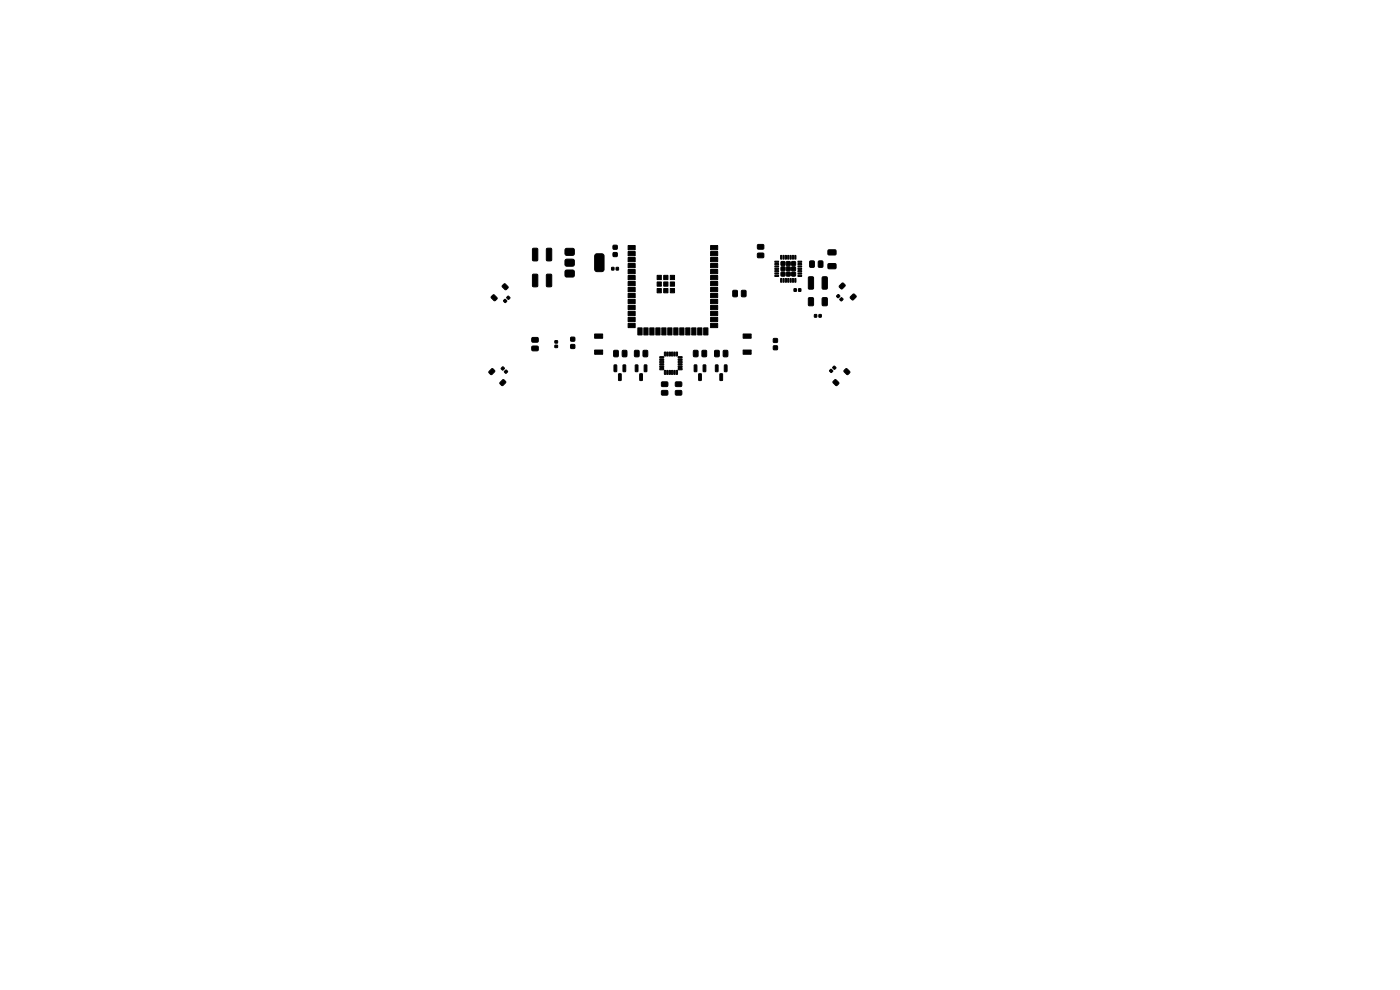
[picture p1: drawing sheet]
<svg xmlns="http://www.w3.org/2000/svg" width="297mm" height="210mm" viewBox="0 0 297 210" stroke-linecap="round" stroke-linejoin="round" font-family="sans-serif">
<g fill="#000" stroke="#000" stroke-width=".21">
<path d="M113 52.7l.8-.1 .3 .2v2.3l-.2 .2h-.7l-.2-.1zM116 52.7l.8-.1 .2 .2 .1 2.3-.2 .2h-.8l-.2-.1zM119.9 52.8l.3-.1h1.5l.1 .3v1l-.3 .2-1.5-.1-.2-.3zM119.9 55.1l.3-.1h1.5l.1 .3v1l-.3 .2-1.5-.1-.2-.3zM120 57.3h1.7l.1 .4v.9l-.3 .2-1.5-.1-.2-.3 .1-.9zM126.3 54l.2-.2h1.1l.5 .3 .1 3-.3 .5h-1.4l-.3-.2v-3.1zM129.8 56.7h.4v.6h-.4zM130.1 53.6h.8v.8h-.8zM130.1 52.1h.8v.7h-.8zM130.7 56.7h.5v.6h-.5zM133.2 52.1h1.6v.9h-1.6zM133.2 53.4h1.6v.9h-1.6z"/>
<path d="M133.2 54.6h1.6v.9h-1.6zM133.2 55.9h1.6v.9h-1.6zM133.2 57.2h1.6v.9h-1.6zM133.2 58.4h1.6v.9h-1.6zM139.4 58.4h.9v.9h-.9zM139.4 59.8h.9v.9h-.9zM140.8 58.4h.9v.9h-.9zM140.8 59.8h.9v.9h-.9zM142.2 58.4h.9v.9h-.9zM142.2 59.8h.9v.9h-.9zM150.8 58.4h1.4v.9h-1.4zM150.8 57.2h1.4v.9h-1.4z"/>
<path d="M150.8 55.9h1.4v.9h-1.4zM150.8 54.6h1.4v.9h-1.4zM150.8 53.4h1.4v.9h-1.4zM150.8 52.1h1.4v.9h-1.4zM160.7 51.9h1.2l.2 .2-.1 .6-.2 .2h-1l-.1-.3zM160.7 53.7h1.2l.2 .2-.1 .6-.2 .2h-1l-.1-.3zM164.4 55.4h.7l.1 .2h-.8zM164.4 55.9h.7l.1 .2h-.8zM164.4 56.4h.7l.1 .2h-.8zM164.4 56.9h.7l.1 .2h-.8zM164.4 57.4h.7l.1 .2h-.8zM164.4 57.9h.7l.1 .2h-.8z"/>
<path d="M164.4 58.4h.7l.1 .2h-.8zM165.6 59.1h.2v.8l-.2-.1zM165.6 54.2h.2v.8l-.2-.1zM165.7 57.8h.8v.7h-.8zM165.7 56.6h.8v.8h-.8zM165.7 55.5h.8v.8h-.8zM166.1 59.1h.2v.8l-.2-.1zM166.1 54.2h.2v.8l-.2-.1zM166.6 59.1h.2v.8l-.2-.1zM166.6 54.2h.2v.8l-.2-.1zM166.8 57.8h.8v.7h-.8zM166.8 56.6h.8v.8h-.8z"/>
<path d="M166.8 55.5h.8v.8h-.8zM167.1 59.1h.2v.8l-.2-.1zM167.1 54.2h.2v.8l-.2-.1zM167.6 59.1h.2v.8l-.2-.1zM167.6 54.2h.2v.8l-.2-.1zM168 57.8h.7v.7h-.7zM168 56.6h.7v.8h-.7zM168 55.5h.7v.8h-.7zM168.1 59.1h.2v.8l-.2-.1zM168.1 54.2h.2v.8l-.2-.1zM168.6 59.1h.2v.8l-.2-.1zM168.6 54.2h.2v.8l-.2-.1z"/>
<path d="M169.3 58.4h.7l.1 .2h-.8zM169.3 57.9h.7l.1 .2h-.8zM169.3 57.4h.7l.1 .2h-.8zM169.3 56.9h.7l.1 .2h-.8zM169.3 56.4h.7l.1 .2h-.8zM169.3 55.9h.7l.1 .2h-.8zM169.3 55.4h.7l.1 .2h-.8zM171.8 55.4l.7-.1 .3 .2v1l-.2 .2h-.6l-.2-.1zM173.6 55.4l.7-.1 .3 .2v1l-.2 .2h-.6l-.2-.1zM175.7 53h1.5l.2 .2v.7l-.3 .2h-1.3l-.2-.2zM175.7 56l1.5-.1 .2 .3v.7l-.3 .1h-1.3l-.2-.2zM104.6 62.6h.3l.6 .6-.5 .6h-.2l-.6-.7z"/>
<path d="M103.7 78.8l.7-.6 .6 .5-.8 .8-.5-.4zM106.9 60.2h.3l.6 .7-.4 .6-.3-.1-.6-.6zM106.6 77.8h.2l.2 .3-.4 .4-.3-.3zM106.8 63.7l.4-.2 .3 .4-.4 .3zM107 78.8l.4-.3 .3 .3-.4 .4-.3-.2zM107.5 63l.4-.2 .3 .4-.4 .3zM112.9 73.5l1.1-.1 .2 .3v.6l-.3 .1h-.9l-.2-.2zM112.9 71.6h1.1l.2 .2v.6l-.3 .2h-.9l-.2-.2zM113 58.2h.8l.3 .1v2.3l-.2 .2-.7 .1-.2-.2zM116 58.2h.8l.2 .1 .1 2.3-.2 .2-.8 .1-.2-.2zM117.7 73.2h.6v.5h-.6zM117.7 72.3h.6v.5h-.6z"/>
<path d="M121.1 71.6h.8v.7h-.8zM121.1 73.1h.8v.8h-.8zM126.2 74.3h1.6v.8h-1.6zM126.2 70.9h1.6v.8h-1.6zM130.2 74.4l.7-.1 .3 .2v.9l-.2 .3h-.6l-.2-.2zM130.3 77.4l.5 .1v1.4l-.5-.1zM131.2 79.3l.6 .1-.1 1.3-.5-.1zM132.1 74.4l.7-.1 .2 .2v.9l-.1 .3h-.7l-.2-.2zM132.2 77.4l.5 .1v1.4l-.5-.1zM133.2 59.7h1.6v.9h-1.6zM133.2 61h1.6v.9h-1.6zM133.2 62.3h1.6v.8h-1.6z"/>
<path d="M133.2 63.5h1.6v.9h-1.6zM133.2 64.8h1.6v.9h-1.6zM133.2 66.1h1.6v.9h-1.6zM133.2 67.3h1.6v.9h-1.6zM134.6 74.4l.7-.1 .3 .2v.9l-.2 .3h-.6l-.2-.2zM133.2 68.6h1.6v.9h-1.6zM134.8 77.4l.5 .1v1.4l-.5-.1zM135.3 69.6h.9v1.4h-.9zM135.7 79.3l.6 .1-.1 1.3-.5-.1zM136.5 74.4l.7-.1 .2 .2v.9l-.1 .3h-.7l-.2-.2zM136.6 69.6h.9v1.4h-.9zM136.7 77.4l.5 .1v1.4l-.5-.1z"/>
<path d="M137.9 69.6h.9v1.4h-.9zM139.1 69.6h.9v1.4h-.9zM139.4 61.2h.9v.9h-.9zM140 75.7h.8v.2h-.8zM140 76.2h.8v.2h-.8zM140 76.7h.8v.2h-.8zM140 77.2h.8v.2h-.8zM140 77.7h.8v.2h-.8zM140 78.2h.8v.2h-.8zM140.4 69.6h.9v1.4h-.9zM140.8 61.2h.9v.9h-.9zM141 74.7h.2v.8h-.3z"/>
<path d="M141 78.6h.2v.8h-.3zM141.5 74.7h.2v.8h-.3zM141.5 78.6h.2v.8h-.3zM141.7 69.6h.9v1.4h-.9zM142 74.7h.2v.8h-.3zM142 78.6h.2v.8h-.3zM142.2 61.2h.9v.9h-.9zM142.5 74.7h.2v.8h-.3zM142.5 78.6h.2v.8h-.3zM142.9 69.6h.9v1.4h-.9zM143 74.7h.2v.8h-.3zM143 78.6h.2v.8h-.3z"/>
<path d="M143.5 74.7h.2v.8h-.3zM143.5 78.6h.2v.8h-.3zM143.9 78.2h.8v.2h-.8zM143.9 77.7h.8v.2h-.8zM143.9 77.2h.8v.2h-.8zM143.9 76.7h.8v.2h-.8zM143.9 76.2h.8v.2h-.8zM143.9 75.7h.8v.2h-.8zM144.2 69.6h.9v1.4h-.9zM145.5 69.6h.9v1.4h-.9zM146.7 69.6h.9v1.4h-.9zM147.1 74.4l.8-.1 .2 .2v.9l-.2 .3h-.6l-.2-.2z"/>
<path d="M147.3 77.4l.5 .1v1.4l-.5-.1zM148 69.6h.9v1.4h-.9zM148.2 79.3l.6 .1-.1 1.3-.5-.1zM149 74.4l.7-.1 .2 .2v.9l-.1 .3h-.6l-.3-.2zM149.3 69.6h.9v1.4h-.9zM149.2 77.4l.5 .1v1.4l-.5-.1zM150.8 68.6h1.4v.9h-1.4zM150.8 67.3h1.4v.9h-1.4zM150.8 66.1h1.4v.9h-1.4zM150.8 64.8h1.4v.9h-1.4zM150.8 63.5h1.4v.9h-1.4zM150.8 62.3h1.4v.8h-1.4z"/>
<path d="M150.8 61h1.4v.9h-1.4zM150.8 59.7h1.4v.9h-1.4zM151.6 74.4l.7-.1 .3 .2v.9l-.2 .3h-.6l-.2-.2zM151.8 77.4l.5 .1v1.4l-.5-.1zM152.7 79.3l.6 .1-.1 1.3-.5-.1zM153.5 74.4l.7-.1 .2 .2v.9l-.1 .3h-.7l-.2-.2zM153.7 77.4l.5 .1v1.4l-.5-.1zM155.5 61.6h.7l.2 .1 .1 1-.2 .3h-.6l-.2-.2zM157.3 61.6h.7l.3 .1v1l-.2 .3h-.6l-.2-.2zM157.6 74.3h1.7v.8h-1.7zM157.6 70.9h1.7v.8h-1.7zM164.1 71.8h.8v.8h-.8z"/>
<path d="M164.1 73.4h.8v.8h-.8zM168.5 61.3h.4v.5h-.4zM169.4 61.3h.5v.5h-.5zM171.5 63.2l.8-.1 .3 .2v1.3l-.2 .3h-.7l-.2-.2zM171.5 58.8l.8-.1 .3 .2v2.2l-.2 .2h-.7l-.2-.1zM172.8 66.7h.5v.6h-.5zM173.7 66.7h.5v.6h-.5zM174.5 63.2l.8-.1 .2 .2v1.3l-.1 .3h-.8l-.2-.2zM174.5 58.8l.8-.1 .2 .2v2.2l-.1 .2h-.8l-.2-.1zM176 78.6l.4-.3 .3 .5-.4 .2zM176.7 77.9l.3-.2 .3 .4-.3 .2zM177.5 62.7l.3-.2 .4 .3-.4 .4-.3-.3z"/>
<path d="M178.2 63.4l.3-.3 .4 .4-.4 .4-.3-.3zM178.6 60.1h.3l.4 .5-.7 .7-.6-.5zM179.1 78.6l.5-.4 .7 .6v.2l-.6 .5-.6-.6zM180.9 62.4h.4l.3 .5-.7 .7-.5-.5zM106.6 80.6h.3l.4 .5-.7 .7-.6-.5zM140.4 82.9l1.1-.1 .2 .3v.6l-.2 .1h-1l-.2-.2zM140.4 81.1l1.1-.1 .2 .2v.7l-.2 .1h-1l-.2-.2zM143.3 82.9l1.2-.1 .1 .3v.6l-.2 .1h-1l-.2-.2zM143.3 81.1l1.2-.1 .1 .2v.7l-.2 .1h-1l-.2-.2zM177.1 80.6h.3l.6 .6-.5 .6h-.2l-.6-.7z"/>
</g>
</svg>
